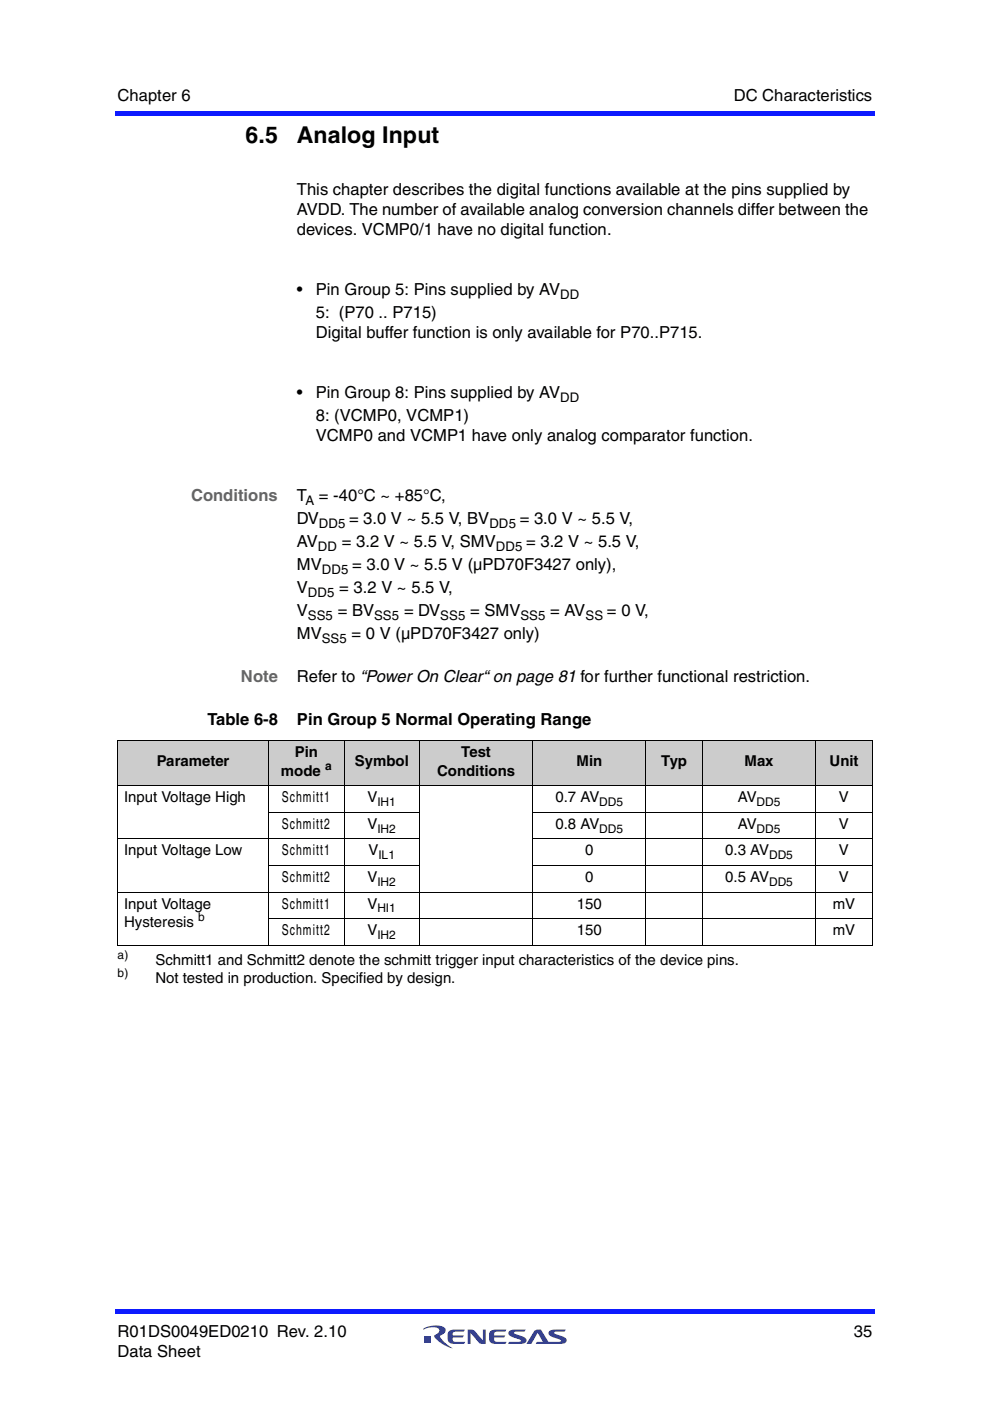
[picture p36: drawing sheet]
<svg xmlns="http://www.w3.org/2000/svg" width="210mm" height="297mm" viewBox="0 0 210 297" stroke-linecap="round" stroke-linejoin="round" font-family="sans-serif">
<defs><g id="words">
<g font-size="4.9">
<text x="52.1" y="30.3">6.5</text>
<text x="62.9" y="30.3">Analog Input</text>
</g>
<g font-size="3.5">
<text x="24.9" y="21.4">Chapter 6</text>
<text x="155.6" y="21.4">DC Characteristics</text>
<text x="62.9" y="41.4">This chapter describes the digital functions available at the pins supplied by</text>
<text x="62.9" y="45.6">AVDD. The number of available analog conversion channels differ between the</text>
<text x="62.9" y="49.8">devices. VCMP0/1 have no digital function.</text>
<text x="62.9" y="62.5">•</text>
<text x="66.9" y="62.5">Pin Group 5: Pins supplied by AV</text>
<text x="66.9" y="67.4">5: (P70 .. P715)</text>
<text x="66.9" y="71.7">Digital buffer function is only available for P70..P715.</text>
<text x="62.9" y="84.4">•</text>
<text x="66.9" y="84.4">Pin Group 8: Pins supplied by AV</text>
<text x="66.9" y="89.2">8: (VCMP0, VCMP1)</text>
<text x="66.9" y="93.5">VCMP0 and VCMP1 have only analog comparator function.</text>
<text x="62.9" y="106.2">T</text>
<text x="67.6" y="106.2">= -40°C ~ +85°C,</text>
<text x="62.9" y="111">DV</text>
<text x="74" y="111">= 3.0 V ~ 5.5 V, BV</text>
<text x="110.2" y="111">= 3.0 V ~ 5.5 V,</text>
<text x="62.9" y="115.9">AV</text>
<text x="72.5" y="115.9">= 3.2 V ~ 5.5 V, SMV</text>
<text x="111.5" y="115.9">= 3.2 V ~ 5.5 V,</text>
<text x="62.9" y="120.8">MV</text>
<text x="62.9" y="125.7">V</text>
<text x="71.9" y="125.7">= 3.2 V ~ 5.5 V,</text>
<text x="74.7" y="120.8">= 3.0 V ~ 5.5 V (µPD70F3427 only),</text>
<text x="62.9" y="130.6">V</text>
<text x="71.6" y="130.6">= BV</text>
<text x="85.7" y="130.6">= DV</text>
<text x="99.7" y="130.6">= SMV</text>
<text x="116.6" y="130.6">= AV</text>
<text x="128.7" y="130.6">= 0 V,</text>
<text x="62.9" y="135.5">MV</text>
<text x="74.5" y="135.5">= 0 V (µPD70F3427 only)</text>
<text x="62.9" y="144.6">Refer to “Power On Clear“ on page 81 for further functional restriction.</text>
<text x="44" y="153.7">Table 6-8</text>
<text x="63" y="153.7">Pin Group 5 Normal Operating Range</text>
<text x="24.9" y="283.4">R01DS0049ED0210 Rev. 2.10</text>
<text x="24.9" y="287.6">Data Sheet</text>
<text x="181" y="283.4">35</text>
</g>
<g font-size="3.5" fill="#656565">
<text x="40.5" y="106.2">Conditions</text>
<text x="51.1" y="144.6">Note</text>
</g>
<g font-size="3.2">
<text x="62.5" y="160.6">Pin</text>
<text x="97.8" y="160.6">Test</text>
<text x="33.2" y="162.5">Parameter</text>
<text x="59.6" y="164.4">mode</text>
<text x="75.2" y="162.5">Symbol</text>
<text x="92.7" y="164.4">Conditions</text>
<text x="122.2" y="162.5">Min</text>
<text x="140.2" y="162.5">Typ</text>
<text x="157.9" y="162.5">Max</text>
<text x="175.9" y="162.5">Unit</text>
<text x="26.3" y="170.1">Input Voltage High</text>
<text x="59.7" y="170.1">Schmitt1</text>
<text x="77.9" y="170.1">V</text>
<text x="117.8" y="170.1">0.7 AV</text>
<text x="156.4" y="170.1">AV</text>
<text x="177.9" y="170.1">V</text>
<text x="59.7" y="175.7">Schmitt2</text>
<text x="77.9" y="175.7">V</text>
<text x="117.8" y="175.7">0.8 AV</text>
<text x="156.4" y="175.7">AV</text>
<text x="177.9" y="175.7">V</text>
<text x="26.3" y="181.4">Input Voltage Low</text>
<text x="59.7" y="181.4">Schmitt1</text>
<text x="78.1" y="181.4">V</text>
<text x="124.1" y="181.4">0</text>
<text x="153.8" y="181.4">0.3 AV</text>
<text x="177.9" y="181.4">V</text>
<text x="59.7" y="187">Schmitt2</text>
<text x="77.9" y="187">V</text>
<text x="124.1" y="187">0</text>
<text x="153.8" y="187">0.5 AV</text>
<text x="177.9" y="187">V</text>
<text x="26.3" y="192.7">Input Voltage</text>
<text x="26.3" y="196.6">Hysteresis</text>
<text x="59.7" y="192.7">Schmitt1</text>
<text x="77.9" y="192.7">V</text>
<text x="122.3" y="192.7">150</text>
<text x="176.6" y="192.7">mV</text>
<text x="59.7" y="198.3">Schmitt2</text>
<text x="77.9" y="198.3">V</text>
<text x="122.3" y="198.3">150</text>
<text x="176.6" y="198.3">mV</text>
<text x="32.9" y="204.6">Schmitt1 and Schmitt2 denote the schmitt trigger input characteristics of the device pins.</text>
<text x="32.9" y="208.4">Not tested in production. Specified by design.</text>
</g>
<g font-size="2.8">
<text x="118.7" y="63.4">DD</text>
<text x="118.7" y="85.2">DD</text>
<text x="64.8" y="107.1">A</text>
<text x="67.6" y="111.9">DD5</text>
<text x="103.8" y="111.9">DD5</text>
<text x="67.4" y="116.8">DD</text>
<text x="105.2" y="116.8">DD5</text>
<text x="68.2" y="121.7">DD5</text>
<text x="65.3" y="126.6">DD5</text>
<text x="65.3" y="131.4">SS5</text>
<text x="79.3" y="131.4">SS5</text>
<text x="93.3" y="131.4">SS5</text>
<text x="110.4" y="131.4">SS5</text>
<text x="124.2" y="131.4">SS</text>
<text x="68.2" y="136.3">SS5</text>
</g>
<g font-size="2.5">
<text x="68.9" y="163.2">a</text>
<text x="80" y="170.9">IH1</text>
<text x="127" y="170.9">DD5</text>
<text x="160.4" y="170.9">DD5</text>
<text x="80" y="176.5">IH2</text>
<text x="127" y="176.5">DD5</text>
<text x="160.4" y="176.5">DD5</text>
<text x="80.2" y="182.2">IL1</text>
<text x="163.1" y="182.2">DD5</text>
<text x="80" y="187.8">IH2</text>
<text x="163.1" y="187.8">DD5</text>
<text x="42" y="195.3">b</text>
<text x="80" y="193.5">HI1</text>
<text x="24.9" y="203.3">a)</text>
<text x="80" y="199.1">IH2</text>
<text x="24.9" y="207.1">b)</text>
</g>
</g></defs>
<g fill="#323f99">
<path d="M99.2 281.9h.9l.5 .2 1.8 2.1v-2.3h.6v3l-1.3-.1-1.9-2.2v2.3h-.6z"/>
<path d="M95.1 282.3l.7-.4h2.8l-.3 .4-2 .1a.61 .61 0 0 0-.3 .7h2.4l-.4 .5h-2l.1 .8 2.5 .1-.3 .4a3.7 3.7 0 0 1-3.2-.3 2.55 2.55 0 0 1 0-2.3z"/>
<path d="M103.9 282.3l.7-.4h2.8l-.3 .4-2 .1a.61 .61 0 0 0-.3 .7h2.3l-.3 .5h-2l.1 .8 2.5 .1-.3 .4a3.7 3.7 0 0 1-3.2-.3 2.55 2.55 0 0 1 0-2.3z"/>
<path d="M108 282.2l.6-.3h2.8l-.2 .4-2.2 .2v.2l.5 .2a2.88 2.88 0 0 1 2.1 1.1 .73 .73 0 0 1-.8 .9h-3.1l.3-.4 2.4-.1v-.3l-.5-.2a2.87 2.87 0 0 1-2.1-1z"/>
<path d="M113.3 282.2a1.57 1.57 0 0 1 1.4-.3l1.6 2.6 2.6-.1v-.3l-.5-.2a2.87 2.87 0 0 1-2.1-1 .73 .73 0 0 1 .9-1h2.8l-.3 .4-2.2 .2v.2l.5 .2a2.88 2.88 0 0 1 2.1 1.1 .73 .73 0 0 1-.8 .9h-5.7l.2-.4h1.3l-1.1-1.9-1.3 2.3h-1.1z"/>
<path d="M90 283.4h1.4v1.4h-1.4z"/>
<path d="M89.8 281.7a4.9 4.9 0 0 1 4.5-.2 1.04 1.04 0 0 1-.8 1.6l-.2 .2a6 6 0 0 0 2.7 2.5 6.2 6.2 0 0 1-4-2.6l.2-.2a1.16 1.16 0 0 0 .9-1 2.36 2.36 0 0 0-2.8-.3l-.5 .2z"/>
</g>
<g fill="#0d1aff">
<path d="M24.4 277.5h.5v1.1h-.5z"/>
<path d="M24.9 277.5h160.6v1.1h-160.6z"/>
<path d="M185 23.5h.5v1.1h-.5z"/>
<path d="M24.4 23.5h160.6v1.1h-160.6z"/>
</g>
<g fill="#ccc">
<path d="M24.9 157h32v9.5h-32z"/>
<path d="M56.9 157h16v9.5h-16z"/>
<path d="M72.9 157h16v9.5h-16z"/>
<path d="M88.9 157h24v9.5h-24z"/>
<path d="M112.9 157h24v9.5h-24z"/>
<path d="M136.9 157h12v9.5h-12z"/>
<path d="M148.9 157h24v9.5h-24z"/>
<path d="M172.9 157h12.1v9.5h-12.1z"/>
</g>
<g fill="none" stroke="#000" stroke-width=".21">
<path d="M24.8 157h160.2M24.9 157.1v43.2M56.9 156.9v43.6M72.9 156.9v43.6M88.9 156.9v43.6M112.9 156.9v43.6M136.9 156.9v43.6M148.9 156.9v43.6M172.9 156.9v43.6M185 157.1v43.2M24.8 166.5h160.2M24.8 177.8h64.2"/>
<path d="M56.9 172.2h32.1M112.9 172.2h72.1M112.9 177.8h72.1M24.8 189.1h160.2M56.9 183.5h32.1M56.9 194.8h128.1M112.9 183.5h72.1M24.8 200.4h160.2"/>
</g>
<use href="#words"/>
</svg>
